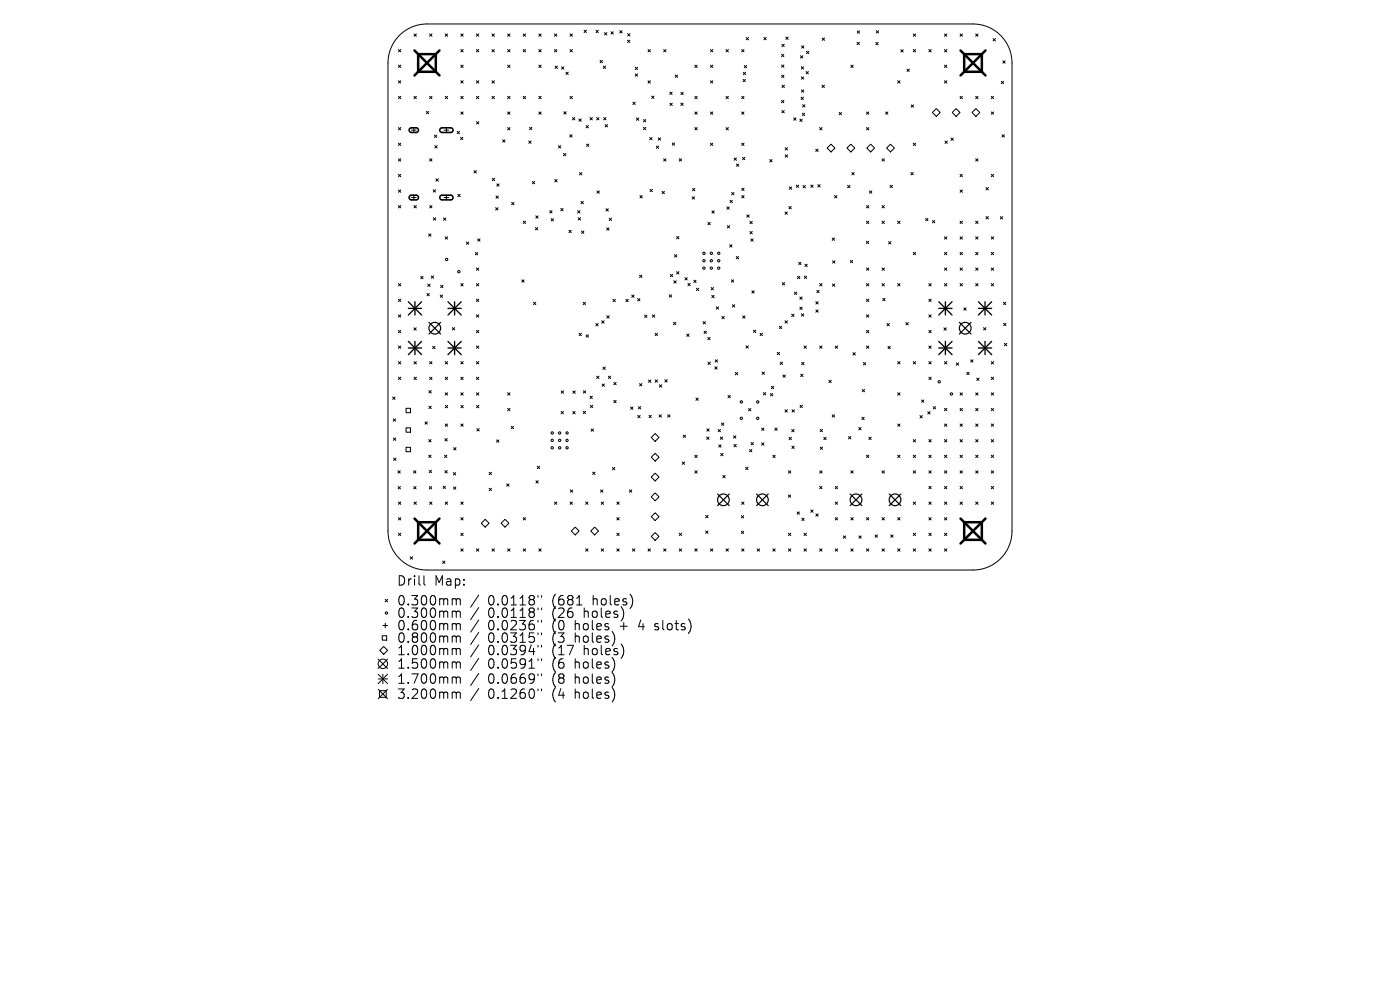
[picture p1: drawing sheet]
<svg xmlns="http://www.w3.org/2000/svg" width="297mm" height="210mm" viewBox="0 0 297 210" stroke-linecap="round" stroke-linejoin="round" font-family="sans-serif">
<defs><g id="words">
<g font-size="2.8">
<text x="84.2" y="124.5">Drill</text>
<text x="92.1" y="124.5">Map:</text>
<text x="84.2" y="128.7">0.300mm</text>
<text x="84.2" y="131.3">0.300mm</text>
<text x="103.5" y="128.7">0.0118&quot;</text>
<text x="103.5" y="131.3">0.0118&quot;</text>
<text x="117.1" y="128.7">(681</text>
<text x="117.1" y="131.3">(26</text>
<text x="123.9" y="131.3">holes)</text>
<text x="125.8" y="128.7">holes)</text>
<text x="84.2" y="133.9">0.600mm</text>
<text x="84.2" y="136.6">0.800mm</text>
<text x="103.5" y="133.9">0.0236&quot;</text>
<text x="103.5" y="136.6">0.0315&quot;</text>
<text x="117.1" y="133.9">(0</text>
<text x="117.1" y="136.6">(3</text>
<text x="122" y="133.9">holes</text>
<text x="122" y="136.6">holes)</text>
<text x="131.6" y="133.9">+</text>
<text x="135.7" y="133.9">4</text>
<text x="139.2" y="133.9">slots)</text>
<text x="84.2" y="139.2">1.000mm</text>
<text x="84.2" y="142.1">1.500mm</text>
<text x="103.5" y="139.2">0.0394&quot;</text>
<text x="103.5" y="142.1">0.0591&quot;</text>
<text x="117.1" y="139.2">(17</text>
<text x="117.1" y="142.1">(6</text>
<text x="122" y="142.1">holes)</text>
<text x="123.9" y="139.2">holes)</text>
<text x="84.2" y="145.3">1.700mm</text>
<text x="84.2" y="148.5">3.200mm</text>
<text x="103.5" y="145.3">0.0669&quot;</text>
<text x="103.5" y="148.5">0.1260&quot;</text>
<text x="117.1" y="145.3">(8</text>
<text x="117.1" y="148.5">(4</text>
<text x="122" y="145.3">holes)</text>
<text x="122" y="148.5">holes)</text>
</g>
</g></defs>
<g fill="none" stroke="#000" stroke-width=".21">
<path d="M84.5 10.5l.5 .5M84.5 13.8l.5 .5M84.5 17.1l.5 .5M84.9 7.4a8.3 8.3 0 0 1 5.7-2.3h115.8a8.3 8.3 0 0 1 8.3 8.3v99.2a8.3 8.3 0 0 1-8.3 8.3h-115.8a8.3 8.3 0 0 1-8.3-8.3v-99.2a8.3 8.3 0 0 1 2.6-6zM85 10.5l-.5 .5M85 13.8l-.5 .5M85 17.1l-.5 .5M87.8 7.2l.5 .5M88.3 7.2l-.5 .5M91.1 7.2l.5 .5M91.6 7.2l-.5 .5M94.5 7.2l.5 .5"/>
<path d="M95 7.2l-.5 .5M97.8 17.1l.5 .5M97.8 13.8l.5 .5M97.8 10.5l.5 .5M97.8 7.2l.5 .5M98.3 7.2l-.5 .5M98.3 17.1l-.5 .5M98.3 10.5l-.5 .5M98.3 13.8l-.5 .5M101.1 17.1l.5 .5M101.1 10.5l.5 .5M101.1 7.2l.5 .5"/>
<path d="M101.6 17.1l-.5 .5M101.6 7.2l-.5 .5M101.6 10.5l-.5 .5M104.4 17.1l.5 .5M104.4 7.2l.5 .5M104.4 10.5l.5 .5M104.9 10.5l-.5 .5M104.9 17.1l-.5 .5M104.9 7.2l-.5 .5M107.7 13.8l.5 .5M107.7 7.2l.5 .5M107.7 10.5l.5 .5"/>
<path d="M108.2 7.2l-.5 .5M108.2 10.5l-.5 .5M108.2 13.8l-.5 .5M111 10.5l.5 .5M111 7.2l.5 .5M111.5 7.2l-.5 .5M111.5 10.5l-.5 .5M114.3 10.5l.5 .5M114.3 7.2l.5 .5M114.3 13.8l.5 .5M114.8 7.2l-.5 .5M114.8 10.5l-.5 .5"/>
<path d="M114.8 13.8l-.5 .5M117.6 10.5l.5 .5M117.6 7.2l.5 .5M117.8 14l.5 .5M118.1 7.2l-.5 .5M118.1 10.5l-.5 .5M118.3 14l-.5 .5M119.1 14.2l.5 .5M119.6 14.2l-.5 .5M120.1 15.3l.5 .5M120.6 15.3l-.5 .5M120.9 10.5l.5 .5"/>
<path d="M120.9 7.2l.5 .5M121.4 7.2l-.5 .5M121.4 10.5l-.5 .5M123.9 6.4l.5 .5M124.4 6.4l-.5 .5M126.4 6.4l.5 .5M126.9 6.4l-.5 .5M127.3 12.8l.5 .5M127.8 12.8l-.5 .5M128 14l.5 .5M128.2 6.9l.5 .5M128.5 14l-.5 .5"/>
<path d="M128.7 6.9l-.5 .5M129.6 6.7l.5 .5M130.1 6.7l-.5 .5M131.5 6.5l.5 .5M132 6.5l-.5 .5M133.1 8.5l.5 .5M133.1 7.1l.5 .5M133.6 8.5l-.5 .5M133.6 7.1l-.5 .5M134.8 14.3l.5 .5M134.8 15.7l.5 .5M135.3 14.3l-.5 .5"/>
<path d="M135.3 15.7l-.5 .5M137.5 10.5l.5 .5M137.5 17.1l.5 .5M138 10.5l-.5 .5M138 17.1l-.5 .5M140.8 10.5l.5 .5M141.3 10.5l-.5 .5M142.1 19.5l.5 .5M142.6 19.5l-.5 .5M143.2 15.9l.5 .5M143.7 15.9l-.5 .5M144.4 19.6l.5 .5"/>
<path d="M144.9 19.6l-.5 .5M147.4 13.8l.5 .5M147.9 13.8l-.5 .5M150.7 17.1l.5 .5M150.7 10.5l.5 .5M150.7 13.8l.5 .5M151.2 17.1l-.5 .5M151.2 10.5l-.5 .5M151.2 13.8l-.5 .5M154 10.5l.5 .5M154.5 10.5l-.5 .5M157.3 10.5l.5 .5"/>
<path d="M157.6 16.8l.5 .5M157.7 15.3l.5 .5M157.8 10.5l-.5 .5M157.9 13.9l.5 .5M158.1 16.8l-.5 .5M158.2 15.3l-.5 .5M158.3 8l.5 .5M158.4 13.9l-.5 .5M158.8 8l-.5 .5M162.1 7.9l.5 .5M162.6 7.9l-.5 .5M165.8 11.5l.5 .5"/>
<path d="M165.8 13.8l.5 .5M165.8 16l.5 .5M165.9 9.4l.5 .5M165.9 18.1l.5 .5M166.3 11.5l-.5 .5M166.3 13.8l-.5 .5M166.3 16l-.5 .5M166.4 9.4l-.5 .5M166.4 18.1l-.5 .5M166.7 7.9l.5 .5M167.2 7.9l-.5 .5M169.8 11.8l.5 .5"/>
<path d="M170 14.2l.5 .4M170 16.3l.5 .5M170 19.1l.5 .5M170 9.7l.5 .5M170.3 11.8l-.5 .5M170.5 14.2l-.5 .4M170.5 16.3l-.5 .5M170.5 19.1l-.5 .5M170.5 9.7l-.5 .5M171 15.2l.5 .5M171.1 10.9l.5 .5M171.5 15.2l-.5 .5"/>
<path d="M171.6 10.9l-.5 .5M174.4 18.1l.5 .5M174.4 8.1l.5 .5M174.9 18.1l-.5 .5M174.9 8.1l-.5 .5M180.5 13.8l.5 .5M181 13.8l-.5 .5M181.8 9l.5 .5M181.9 6.6l.5 .5M182.3 9l-.5 .5M182.4 6.6l-.5 .5M185.8 9l.5 .5"/>
<path d="M185.9 6.5l.5 .5M186.3 9l-.5 .5M186.4 6.5l-.5 .5M190.4 17.1l.5 .5M190.9 17.1l-.5 .5M191.1 10.5l.5 .5M191.6 10.5l-.5 .5M192.4 14.7l.5 .5M192.9 14.7l-.5 .5M193.7 7.2l.5 .5M193.7 10.5l.5 .5M194.2 7.2l-.5 .5"/>
<path d="M194.2 10.5l-.5 .5M197.1 10.5l.5 .5M197.6 10.5l-.5 .5M200.4 13.8l.5 .5M200.4 17.1l.5 .5M200.4 7.2l.5 .5M200.4 10.5l.5 .5M200.9 7.2l-.5 .5M200.9 10.5l-.5 .5M200.9 13.8l-.5 .5M200.9 17.1l-.5 .5M203.7 7.2l.5 .5"/>
<path d="M204.2 7.2l-.5 .5M207 7.2l.5 .5M207.5 7.2l-.5 .5M210.7 8.2l.5 .5M211.2 8.2l-.5 .5M212.4 17.2l.5 .5M212.8 12.9l.4 .5M212.9 17.2l-.5 .5M213.2 12.9l-.4 .5M84.5 20.4l.5 .5M84.5 27.1l.5 .5M84.5 30.4l.5 .5"/>
<path d="M84.5 33.7l.5 .5M84.5 37l.5 .5M85 20.4l-.5 .5M85 27.1l-.5 .5M85 30.4l-.5 .5M85 33.7l-.5 .5M85 37l-.5 .5M87.3 27.6h1M87.8 27.1v1M87.8 20.4l.5 .5M88.3 20.4l-.5 .5M90.4 23.6l.5 .5"/>
<path d="M90.9 23.6l-.5 .5M91.1 20.4l.5 .5M91.1 33.7l.5 .5M91.6 33.7l-.5 .5M91.6 20.4l-.5 .5M92.2 28.7l.5 .5M92.2 30.9l.5 .5M92.5 37.9l.5 .5M92.7 28.7l-.5 .5M92.7 30.9l-.5 .5M93 37.9l-.5 .5M94.2 27.6h1"/>
<path d="M94.5 20.4l.5 .5M94.7 27.1v1M95 20.4l-.5 .5M97 27.9l.5 .5M97.5 27.9l-.5 .5M97.7 29.1l.5 .5M97.8 23.7l.5 .5M97.8 20.4l.5 .5M98.2 29.1l-.5 .5M98.3 20.4l-.5 .5M98.3 23.7l-.5 .5M100.6 36.2l.5 .5"/>
<path d="M101.1 36.2l-.5 .5M101.1 20.4l.5 .5M101.1 25.8l.5 .5M101.6 20.4l-.5 .5M101.6 25.8l-.5 .5M104.4 20.4l.5 .5M104.4 37.8l.5 .5M104.9 20.4l-.5 .5M104.9 37.8l-.5 .5M105.4 39l.5 .5M105.9 39l-.5 .5M106.6 29.7l.5 .5"/>
<path d="M107.1 29.7l-.5 .5M107.7 27.1l.5 .5M107.7 23.7l.5 .5M107.7 20.4l.5 .5M108.2 20.4l-.5 .5M108.2 23.7l-.5 .5M108.2 27.1l-.5 .5M111 20.4l.5 .5M111.5 20.4l-.5 .5M112.2 29.9l.5 .5M112.3 27l.5 .5M112.7 29.9l-.5 .5"/>
<path d="M112.8 27l-.5 .5M112.9 38.5l.5 .5M113.4 38.5l-.5 .5M114.3 23.7l.5 .5M114.3 20.4l.5 .5M114.8 20.4l-.5 .5M114.8 23.7l-.5 .5M117.7 38.1l.5 .5M118.2 38.1l-.5 .5M118.5 30.9l.5 .5M119 30.9l-.5 .5M119.5 32.6l.5 .4"/>
<path d="M119.6 23.7l.5 .5M120 32.6l-.5 .4M120.1 23.7l-.5 .5M120.9 28.6l.5 .5M120.9 20.4l.5 .5M121.4 28.6l-.5 .5M121.4 20.4l-.5 .5M121.4 24.9l.5 .5M121.9 24.9l-.5 .5M122.8 25.2l.5 .5M122.9 36.6l.5 .5M123.3 25.2l-.5 .5"/>
<path d="M123.4 36.6l-.5 .5M124.3 26.6l.5 .5M124.4 30.6l.5 .5M124.8 26.6l-.5 .5M124.9 30.6l-.5 .5M125.2 24.9l.5 .5M125.7 24.9l-.5 .5M126.6 24.9l.5 .5M127.1 24.9l-.5 .5M128.1 24.9l.5 .5M128.4 26.4l.5 .5M128.6 24.9l-.5 .5"/>
<path d="M128.9 26.4l-.5 .5M134.3 21.7l.5 .5M134.8 21.7l-.5 .5M135 25l.5 .5M135.5 25l-.5 .5M136.5 25.4l.5 .5M136.5 27l.5 .5M137 25.4l-.5 .5M137 27l-.5 .5M137.8 29.2l.5 .5M138.2 20.4l.5 .5M138.3 29.2l-.5 .5"/>
<path d="M138.7 20.4l-.5 .5M139.2 31l.5 .5M139.6 29.2l.5 .5M139.7 31l-.5 .5M140.1 29.2l-.5 .5M140.8 33.7l.5 .5M141.3 33.7l-.5 .5M142.1 21.9l.5 .5M142.6 21.9l-.5 .5M142.6 30.3l.5 .5M143.1 30.3l-.5 .5M144.1 33.7l.5 .5"/>
<path d="M144.4 21.9l.5 .5M144.6 33.7l-.5 .5M144.9 21.9l-.5 .5M146.9 40l.5 .5M147.4 20.4l.5 .5M147.4 40l-.5 .5M147.4 23.7l.5 .5M147.4 27.1l.5 .5M147.9 20.4l-.5 .5M147.9 23.7l-.5 .5M147.9 27.1l-.5 .5M150.7 23.7l.5 .5"/>
<path d="M150.7 30.4l.5 .5M151.2 23.7l-.5 .5M151.2 30.4l-.5 .5M154 20.4l.5 .5M154 27.1l.5 .5M154.5 20.4l-.5 .5M154.5 27.1l-.5 .5M155.7 33.5l.5 .5M156.2 33.5l-.5 .5M156.2 34.8l.5 .5M156.7 34.8l-.5 .5M157.3 23.7l.5 .5"/>
<path d="M157.3 20.4l.5 .5M157.3 30.4l.5 .5M157.4 39.9l.5 .5M157.5 33.4l.5 .5M157.8 20.4l-.5 .5M157.8 23.7l-.5 .5M157.8 30.4l-.5 .5M157.9 39.9l-.5 .5M158 33.4l-.5 .5M163.3 33.8l.5 .5M163.8 33.8l-.5 .5M165.8 21.3l.5 .5"/>
<path d="M165.9 23.5l.5 .4M166.3 21.3l-.5 .5M166.4 23.5l-.5 .4M166.6 31.3l.5 .5M166.6 32.8l.5 .5M167.1 31.3l-.5 .5M167.1 32.8l-.5 .5M167.4 39.7l.5 .5M167.9 39.7l-.5 .5M168.4 25l.5 .5M168.9 25l-.5 .5M168.9 39.3l.5 .5"/>
<path d="M169.4 39.3l-.5 .5M169.7 25.3l.5 .5M169.9 20.6l.5 .5M170.2 25.3l-.5 .5M170.2 24l.5 .5M170.3 22.2l.5 .5M170.4 39.4l.5 .5M170.4 20.6l-.5 .5M170.7 24l-.5 .5M170.8 22.2l-.5 .5M170.9 39.4l-.5 .5M172 39.3l.5 .5"/>
<path d="M172.5 39.3l-.5 .5M173.1 31.6l.5 .5M173.5 39.2l.5 .5M173.6 31.6l-.5 .5M173.9 27.1l.5 .5M174 39.2l-.5 .5M174.4 27.1l-.5 .5M175.5 31.4l.8-.8 .8 .8-.8 .8zM178 23.8l.5 .5M178.5 23.8l-.5 .5M179.7 31.4l.8-.8 .8 .8-.8 .8zM179.8 39.3l.5 .5"/>
<path d="M180.3 39.3l-.5 .5M180.7 36.6l.5 .5M181.2 36.6l-.5 .5M183.8 23.7l.5 .5M183.8 27.1l.5 .5M183.9 31.4l.8-.8 .8 .8-.8 .8zM184.3 23.7l-.5 .5M184.3 27.1l-.5 .5M187.1 33.7l.5 .5M187.6 33.7l-.5 .5M187.9 23.7l.5 .5M188.4 23.7l-.5 .5"/>
<path d="M188.8 39.3l.5 .5M188.9 30.6l.8 .8-.8 .8-.8-.8zM189.3 39.3l-.5 .5M193.2 36.6l.5 .5M193.3 22.3l.5 .4M193.7 36.6l-.5 .5M193.7 30.4l.5 .5M193.8 22.3l-.5 .4M194.2 30.4l-.5 .5M197.8 23.9l.8-.9 .9 .9-.9 .8zM200.5 29.9l.5 .5M201 29.9l-.5 .5"/>
<path d="M201.7 29.3l.5 .5M202 23.9l.8-.9 .9 .9-.9 .8zM202.2 29.3l-.5 .5M203.7 20.4l.5 .5M203.7 37l.5 .5M204.2 20.4l-.5 .5M204.2 37l-.5 .5M206.2 23.9l.8-.9 .9 .9-.9 .8zM207 20.4l.5 .5M207 33.7l.5 .5M207.5 20.4l-.5 .5M207.5 33.7l-.5 .5"/>
<path d="M209.2 39.8l.5 .5M209.7 39.8l-.5 .5M210.3 23.7l.5 .5M210.3 20.4l.5 .5M210.3 37l.5 .5M210.8 20.4l-.5 .5M210.8 23.7l-.5 .5M210.8 37l-.5 .5M212.6 28.6l.5 .5M213.1 28.6l-.5 .5M84.5 40.3l.5 .5M84.5 43.6l.5 .5"/>
<path d="M85 40.3l-.5 .5M85 43.6l-.5 .5M87.3 41.9h1M87.8 41.4v1M87.8 43.6l.5 .5M88.3 43.6l-.5 .5M89.3 58.6l.5 .5M89.8 58.6l-.5 .5M90.9 49.6l.5 .5M91.1 43.6l.5 .5M91.4 49.6l-.5 .5M91.5 58.5l.5 .5"/>
<path d="M91.6 43.6l-.5 .5M91.9 40.2l.5 .5M91.9 46.2l.5 .5M92 58.5l-.5 .5M92.4 40.2l-.5 .5M92.4 46.2l-.5 .5M94.1 46.2l.5 .5M94.2 41.9h1M94.5 50.2l.5 .5M94.6 46.2l-.5 .5M94.7 41.4v1M95 50.2l-.5 .5"/>
<path d="M97.1 41.2l.5 .5M97.6 41.2l-.5 .5M98.9 51.3l.5 .5M99.4 51.3l-.5 .5M100.8 53.6l.5 .5M101.1 56.8l.5 .5M101.3 53.6l-.5 .5M101.3 50.7l.5 .5M101.6 56.8l-.5 .5M101.8 50.7l-.5 .5M105.1 44.1l.5 .5M105.2 41.6l.5 .5"/>
<path d="M105.6 44.1l-.5 .5M105.7 41.6l-.5 .5M108.5 42.9l.5 .5M109 42.9l-.5 .5M110.7 59.4l.5 .5M111 46.9l.5 .5M111.2 59.4l-.5 .5M111.5 46.9l-.5 .5M113.6 48.3l.5 .5M113.7 45.8l.5 .5M114.1 48.3l-.5 .5M114.2 45.8l-.5 .5"/>
<path d="M116.6 44.7l.5 .5M116.9 46.4l.5 .5M117.1 44.7l-.5 .5M117.4 46.4l-.5 .5M119 44.2l.5 .5M119.5 44.2l-.5 .5M120.7 48.9l.5 .4M121.2 48.9l-.5 .4M122.5 44.7l.5 .5M122.7 46.2l.5 .5M123 44.7l-.5 .5M123.2 46.2l-.5 .5"/>
<path d="M123.3 42.7l.5 .5M123.4 49l.5 .5M123.8 42.7l-.5 .5M123.9 49l-.5 .5M126.7 40.5l.5 .5M127.2 40.5l-.5 .5M128.6 44.3l.5 .5M128.7 48.3l.5 .5M129.1 44.3l-.5 .5M129.2 48.3l-.5 .5M129.2 46.3l.5 .5M129.7 46.3l-.5 .5"/>
<path d="M135.7 58.4l.5 .5M135.8 41.5l.5 .5M136.2 58.4l-.5 .5M136.3 41.5l-.5 .5M137.9 40.2l.5 .5M138.4 40.2l-.5 .5M140.5 40.6l.5 .5M141 40.6l-.5 .5M142.2 58.2l.5 .5M142.7 58.2l-.5 .5M143 59.6l.5 .5M143.1 54l.5 .5"/>
<path d="M143.5 59.6l-.5 .5M143.5 50.2l.5 .5M143.5 57.6l.5 .5M143.6 54l-.5 .5M144 50.2l-.5 .5M144 57.6l-.5 .5M145.3 58.9l.5 .5M145.8 58.9l-.5 .5M146.8 41.7l.5 .5M147.2 59.4l.5 .5M147.3 41.7l-.5 .5M147.7 59.4l-.5 .5"/>
<path d="M150.2 47.2l.5 .5M150.7 47.2l-.5 .5M151 44.7l.5 .5M151.5 44.7l-.5 .5M154.2 43.9l.5 .5M154.3 47.9l.5 .5M154.7 43.9l-.5 .5M154.8 47.9l-.5 .5M154.8 51.9l.5 .5M154.9 42.5l.5 .5M155.2 59.4l.4 .5M155.2 40.8l.5 .5"/>
<path d="M155.3 51.9l-.5 .5M155.4 42.5l-.5 .5M155.6 59.4l-.4 .5M155.7 40.8l-.5 .5M156.2 54.4l.5 .5M156.7 54.4l-.5 .5M157.4 41.5l.5 .5M157.9 41.5l-.5 .5M158.4 45.6l.5 .5M158.9 45.6l-.5 .5M159.1 49.1l.5 .5M159.1 47l.5 .4"/>
<path d="M159.3 50.7l.5 .5M159.6 47l-.5 .4M159.6 49.1l-.5 .5M159.8 50.7l-.5 .5M166 59.9l.5 .5M166.5 59.9l-.5 .5M166.5 45l.5 .5M167 45l-.5 .5M167.4 43.8l.5 .5M167.9 43.8l-.5 .5M169.2 58.6l.5 .5M169.4 55.6l.5 .5"/>
<path d="M169.7 58.6l-.5 .5M169.9 55.6l-.5 .5M170.6 58.6l.5 .5M170.8 56.1l.5 .4M171.1 58.6l-.5 .5M171.3 56.1l-.5 .4M176.6 50.5l.4 .5M176.6 55.3l.5 .5M177 50.5l-.4 .5M177 41.5l.5 .5M177.1 55.3l-.5 .5M177.5 41.5l-.5 .5"/>
<path d="M180.4 55.2l.5 .5M180.9 55.2l-.5 .5M183.8 51.2l.5 .5M183.8 43.6l.5 .5M183.8 46.9l.5 .5M183.8 56.8l.5 .5M184.3 51.2l-.5 .5M184.3 43.6l-.5 .5M184.3 46.9l-.5 .5M184.3 56.8l-.5 .5M184.5 40.5l.4 .5M184.9 40.5l-.4 .5"/>
<path d="M187.1 46.9l.5 .5M187.1 43.6l.5 .5M187.1 56.8l.5 .5M187.6 43.6l-.5 .5M187.6 46.9l-.5 .5M187.6 56.8l-.5 .5M188.5 51.3l.5 .4M189 51.3l-.5 .4M190.4 46.9l.5 .5M190.9 46.9l-.5 .5M193.7 53.5l.5 .5M194.2 53.5l-.5 .5"/>
<path d="M196.4 46.3l.5 .5M196.9 46.3l-.5 .5M197.8 46.8l.5 .5M198.3 46.8l-.5 .5M200.4 56.8l.5 .5M200.4 50.2l.5 .5M200.4 53.5l.5 .5M200.9 50.2l-.5 .5M200.9 53.5l-.5 .5M200.9 56.8l-.5 .5M203.7 40.3l.5 .5M203.7 53.5l.5 .5"/>
<path d="M203.7 56.8l.5 .5M203.7 46.9l.5 .5M203.7 50.2l.5 .5M204.2 46.9l-.5 .5M204.2 50.2l-.5 .5M204.2 53.5l-.5 .5M204.2 56.8l-.5 .5M204.2 40.3l-.5 .5M207 56.8l.5 .5M207 50.2l.5 .5M207 53.5l.5 .5M207 46.9l.5 .5"/>
<path d="M207.5 46.9l-.5 .5M207.5 50.2l-.5 .5M207.5 53.5l-.5 .5M207.5 56.8l-.5 .5M209.2 45.9l.5 .5M209.7 45.9l-.5 .5M210.3 53.5l.5 .5M210.3 56.8l.5 .5M210.3 50.2l.5 .5M210.8 50.2l-.5 .5M210.8 56.8l-.5 .5M210.8 53.5l-.5 .5"/>
<path d="M212.2 46l.5 .5M212.7 46l-.5 .5M84.5 60.2l.5 .5M84.5 63.5l.5 .5M84.5 66.8l.5 .5M84.5 70.1l.5 .5M84.5 73.4l.5 .5M84.5 76.7l.5 .5M85 60.2l-.5 .5M85 63.5l-.5 .5M85 66.8l-.5 .5M85 70.1l-.5 .5"/>
<path d="M85 73.4l-.5 .5M85 76.7l-.5 .5M87.8 69.5l.5 .5M87.8 76.7l.5 .5M88.3 69.5l-.5 .5M88.3 76.7l-.5 .5M90.6 62.3l.5 .5M90.7 60.3l.5 .5M91.1 62.3l-.5 .5M91.1 76.7l.5 .5M91.2 60.3l-.5 .5M91.6 76.7l-.5 .5"/>
<path d="M91.8 73.5l.5 .5M92.3 73.5l-.5 .5M93.4 62.6l.5 .5M93.5 60.5l.5 .5M93.9 62.6l-.5 .5M94 60.5l-.5 .5M94.5 76.7l.5 .5M95 76.7l-.5 .5M96 69.5l.5 .5M96.5 69.5l-.5 .5M97.8 76.7l.5 .5M97.8 60.2l.5 .5"/>
<path d="M98.3 60.2l-.5 .5M98.3 76.7l-.5 .5M101.1 60.2l.5 .5M101.1 76.7l.5 .5M101.1 63.5l.5 .5M101.1 66.8l.5 .5M101.1 70.1l.5 .5M101.1 73.4l.5 .5M101.6 60.2l-.5 .5M101.6 63.5l-.5 .5M101.6 66.8l-.5 .5M101.6 70.1l-.5 .5"/>
<path d="M101.6 73.4l-.5 .5M101.6 76.7l-.5 .5M113.2 64.1l.5 .5M113.7 64.1l-.5 .5M122.9 70.7l.4 .5M123.3 70.7l-.4 .5M123.7 64.1l.5 .5M124.2 64.1l-.5 .5M124.3 71l.5 .5M124.8 71l-.5 .5M126.4 68.6l.5 .5M126.6 79.8l.5 .5"/>
<path d="M126.9 68.6l-.5 .5M127.1 79.8l-.5 .5M127.6 68l.5 .5M127.9 77.9l.5 .5M128.1 68l-.5 .5M128.4 77.9l-.5 .5M128.7 67l.5 .5M129.1 79.8l.5 .5M129.2 67l-.5 .5M129.6 79.8l-.5 .5M130 63.5l.5 .5M130.5 63.5l-.5 .5"/>
<path d="M132.8 63.5l.5 .5M133.3 63.5l-.5 .5M134 62.6l.5 .5M134.5 62.6l-.5 .5M135.3 63.3l.5 .5M135.8 63.3l-.5 .5M136.8 66.8l.4 .5M137.2 66.8l-.4 .5M138.4 66.8l.5 .5M138.9 66.8l-.5 .5M139 70.7l.5 .5M139.5 70.7l-.5 .5"/>
<path d="M142 62.5l.5 .5M142.5 62.5l-.5 .5M142.9 68.4l.5 .5M143.4 68.4l-.5 .5M145.7 70.9l.5 .5M145.9 60.1l.5 .5M146.2 70.9l-.5 .5M146.4 60.1l-.5 .5M147.7 61.1l.5 .5M148.2 61.1l-.5 .5M149.2 68.2l.5 .5M149.4 70.2l.5 .5"/>
<path d="M149.7 68.2l-.5 .5M149.9 70.2l-.5 .5M150.2 71.6l.5 .5M150.2 76.8l.5 .5M150.7 71.6l-.5 .5M150.7 76.8l-.5 .5M150.9 61l.5 .5M151 62.7l.5 .5M151.4 61l-.5 .5M151.5 62.7l-.5 .5M151.6 77.8l.5 .5M151.7 76.3l.5 .5"/>
<path d="M151.9 65.1l.5 .5M152.1 77.8l-.5 .5M152.2 76.3l-.5 .5M152.4 65.1l-.5 .5M153.2 67.1l.4 .5M153.6 67.1l-.4 .5M155.4 64.6l.5 .5M155.9 64.6l-.5 .5M156 79l.5 .5M156.5 79l-.5 .5M157.6 67l.5 .5M158.1 67l-.5 .5"/>
<path d="M158.3 73.3l.5 .5M158.8 73.3l-.5 .5M159.5 61.7l.5 .5M159.8 70l.5 .5M160 61.7l-.5 .5M160.3 70l-.5 .5M161.2 70.7l.5 .5M161.7 78.9l.5 .5M161.7 70.7l-.5 .5M162.2 78.9l-.5 .5M164.9 74.8l.5 .4M165.3 69.2l.5 .5"/>
<path d="M165.4 74.8l-.5 .4M165.5 76.8l.5 .5M165.8 69.2l-.5 .5M166 76.8l-.5 .5M166.1 79.5l.5 .5M166.5 68l.5 .5M166.6 79.5l-.5 .5M167 68l-.5 .5M167.9 66.6l.5 .5M168.4 66.6l-.5 .5M168.5 62l.5 .5M169 62l-.5 .5"/>
<path d="M169.7 63l.5 .5M169.7 65.2l.5 .4M169.8 79.4l.5 .5M170 66.6l.5 .5M170.1 76.9l.5 .5M170.2 63l-.5 .5M170.2 65.2l-.5 .4M170.3 79.4l-.5 .5M170.5 66.6l-.5 .5M170.6 76.9l-.5 .5M170.6 73.4l.5 .5M171.1 73.4l-.5 .5"/>
<path d="M173.1 64l.5 .5M173.1 65.7l.5 .5M173.3 61.6l.5 .5M173.6 64l-.5 .5M173.6 65.7l-.5 .5M173.8 61.6l-.5 .5M173.9 60.2l.5 .5M173.9 73.4l.5 .5M174.4 60.2l-.5 .5M174.4 73.4l-.5 .5M176.6 60.2l.5 .5M177.1 60.2l-.5 .5"/>
<path d="M177.2 73.4l.5 .5M177.7 73.4l-.5 .5M181 74.8l.4 .5M181.4 74.8l-.4 .5M183.2 76.9l.5 .5M183.7 76.9l-.5 .5M183.8 63.5l.5 .5M183.8 73.4l.5 .5M183.8 70.1l.5 .5M183.8 60.2l.5 .5M183.8 66.8l.5 .5M184.3 63.5l-.5 .5"/>
<path d="M184.3 66.8l-.5 .5M184.3 70.1l-.5 .5M184.3 73.4l-.5 .5M184.3 60.2l-.5 .5M187.1 60.2l.5 .5M187.3 63.3l.5 .5M187.6 60.2l-.5 .5M187.8 63.3l-.5 .5M188.2 68.6l.5 .5M188.4 73.5l.5 .5M188.7 68.6l-.5 .5M188.9 73.5l-.5 .5"/>
<path d="M190.4 60.2l.5 .5M190.4 76.7l.5 .5M190.9 60.2l-.5 .5M190.9 76.7l-.5 .5M192.2 68.4l.5 .5M192.7 68.4l-.5 .5M193.7 76.7l.5 .5M194.2 76.7l-.5 .5M197.1 70.1l.5 .5M197.1 73.4l.5 .5M197.1 66.8l.5 .5M197.1 60.2l.5 .5"/>
<path d="M197.1 63.5l.5 .5M197.1 76.7l.5 .5M197.6 60.2l-.5 .5M197.6 63.5l-.5 .5M197.6 66.8l-.5 .5M197.6 76.7l-.5 .5M197.6 70.1l-.5 .5M197.6 73.4l-.5 .5M200.3 69.5l.5 .5M200.4 76.7l.5 .5M200.4 60.2l.5 .5M200.8 69.5l-.5 .5"/>
<path d="M200.9 60.2l-.5 .5M200.9 76.7l-.5 .5M202.9 77l.5 .5M203.4 77l-.5 .5M203.7 60.2l.5 .5M204.2 60.2l-.5 .5M204.5 65.3l.5 .5M205 65.3l-.5 .5M205.1 79l.5 .5M205.6 79l-.5 .5M205.9 76.3l.5 .5M206.4 76.3l-.5 .5"/>
<path d="M207 60.2l.5 .5M207.5 60.2l-.5 .5M208.7 69.5l.5 .5M209.2 69.5l-.5 .5M210.3 76.7l.5 .5M210.3 60.2l.5 .5M210.8 76.7l-.5 .5M210.8 60.2l-.5 .5M212.9 64.1l.5 .5M212.9 68.6l.5 .5M213.1 72.8l.5 .5M213.4 64.1l-.5 .5"/>
<path d="M213.4 68.6l-.5 .5M213.6 72.8l-.5 .5M83.3 84.2l.5 .5M83.4 88.9l.5 .5M83.5 92.9l.5 .5M83.5 97.2l.5 .5M83.8 84.2l-.5 .5M83.9 88.9l-.5 .5M84 92.9l-.5 .5M84 97.2l-.5 .5M84.4 99.9l.5 .5M84.5 80l.5 .5"/>
<path d="M84.9 99.9l-.5 .5M85 80l-.5 .5M86.1 86.6h1v.9h-1zM86.1 90.7h1v1h-1zM86.1 94.9h1v.9h-1zM87.7 99.9l.5 .5M87.8 80l.5 .5M88.2 99.9l-.5 .5M88.3 80l-.5 .5M90.2 89.5l.5 .5M90.7 89.5l-.5 .5M91 93.2l.5 .5"/>
<path d="M91 96.6l.5 .5M91 82.9l.5 .5M91 86.2l.5 .5M91.1 99.8l.4 .5M91.1 80l.5 .5M91.5 93.2l-.5 .5M91.5 96.6l-.5 .5M91.5 82.9l-.5 .5M91.5 86.2l-.5 .5M91.5 99.8l-.4 .5M91.6 80l-.5 .5M94.3 96.6l.5 .5"/>
<path d="M94.4 99.8l.5 .5M94.4 93l.5 .5M94.5 83.3l.5 .5M94.5 89.9l.5 .5M94.5 80l.5 .5M94.5 86l.5 .5M94.8 96.6l-.5 .5M94.9 93l-.5 .5M94.9 99.8l-.5 .5M95 80l-.5 .5M95 83.3l-.5 .5M95 89.9l-.5 .5"/>
<path d="M95 86l-.5 .5M96.2 95l.5 .5M96.7 95l-.5 .5M97.8 89.9l.5 .5M97.8 83.3l.5 .5M97.8 80l.5 .5M97.8 86l.5 .5M98.3 89.9l-.5 .5M98.3 80l-.5 .5M98.3 83.3l-.5 .5M98.3 86l-.5 .5M101.1 83.3l.5 .5"/>
<path d="M101.1 80l.5 .5M101.1 86l.5 .5M101.2 90.9l.5 .5M101.6 83.3l-.5 .5M101.6 80l-.5 .5M101.6 86l-.5 .5M101.7 90.9l-.5 .5M105.3 93.3l.5 .5M105.8 93.3l-.5 .5M107.7 86.6l.5 .5M107.7 83.3l.5 .5M108.2 83.3l-.5 .5"/>
<path d="M108.2 86.6l-.5 .5M108.5 90.4l.5 .5M109 90.4l-.5 .5M114 98.9l.5 .5M114.5 98.9l-.5 .5M119 87.3l.5 .5M119.1 82.9l.5 .5M119.5 87.3l-.5 .5M119.6 82.9l-.5 .5M121.5 87.3l.5 .5M121.5 82.9l.5 .5M122 87.3l-.5 .5"/>
<path d="M122 82.9l-.5 .5M123.7 87.2l.5 .5M123.8 82.9l.5 .5M124.2 87.2l-.5 .5M124.3 82.9l-.5 .5M125.2 84.1l.5 .4M125.3 86l.4 .5M125.4 91l.5 .5M125.7 84.1l-.5 .4M125.7 86l-.4 .5M125.9 91l-.5 .5M127.7 81.5l.5 .5"/>
<path d="M128.2 81.5l-.5 .5M129.9 99.2l.5 .5M130.2 81.1l.5 .5M130.2 84.9l.5 .5M130.4 99.2l-.5 .5M130.7 81.1l-.5 .5M130.7 84.9l-.5 .5M133.8 86.3l.5 .5M134.3 86.3l-.5 .5M135.3 88.1l.5 .5M135.4 86.3l.5 .4M135.7 81.4l.5 .5"/>
<path d="M135.8 88.1l-.5 .5M135.9 86.3l-.5 .4M136.2 81.4l-.5 .5M137.6 80.6l.5 .5M137.7 88.1l.5 .5M138.1 80.6l-.5 .5M138.2 92.8l.8-.8 .8 .8-.8 .8zM138.2 97l.8-.8 .8 .8-.8 .8zM138.2 88.1l-.5 .5M139 80.6l.5 .5M139.5 80.6l-.5 .5M139.8 88l.5 .5"/>
<path d="M139.9 81.6l.5 .5M140.3 88l-.5 .5M140.4 81.6l-.5 .5M141.1 80.5l.5 .5M141.6 80.5l-.5 .5M141.6 88l.5 .5M142.1 88l-.5 .5M144.7 98l.5 .5M144.9 92.3l.5 .5M145.2 98l-.5 .5M145.4 92.3l-.5 .5M147.4 96.6l.5 .5"/>
<path d="M147.4 99.9l.5 .5M147.6 84.4l.5 .5M147.9 99.9l-.5 .5M147.9 96.6l-.5 .5M148.1 84.4l-.5 .5M149.9 92.7l.5 .5M149.9 91l.5 .5M150.4 92.7l-.5 .5M150.4 91l-.5 .5M152.3 91.1l.5 .5M152.5 94.4l.5 .5M152.8 92.7l.5 .5"/>
<path d="M152.8 91.1l-.5 .5M152.9 96.2l.5 .5M153 94.4l-.5 .5M153.1 89.7l.4 .5M153.3 92.7l-.5 .5M153.4 96.2l-.5 .5M153.5 89.7l-.4 .5M154.4 83.9l.5 .5M154.9 83.9l-.5 .5M155.6 92.5l.5 .5M155.7 94.3l.5 .5M156.1 92.5l-.5 .5"/>
<path d="M156.2 94.3l-.5 .5M158.2 99.1l.5 .5M158.7 99.1l-.5 .5M158.8 86.7l.5 .5M159 95.4l.5 .5M159.3 86.7l-.5 .5M159.3 93.9l.5 .5M159.5 95.4l-.5 .5M159.8 93.9l-.5 .5M161.6 93.9l.5 .5M161.6 90.8l.5 .5M161.9 83.3l.5 .5"/>
<path d="M162.1 90.8l-.5 .5M162.1 93.9l-.5 .5M162.4 83.3l-.5 .5M163.4 83.5l.5 .5M163.6 82l.5 .4M163.9 83.5l-.5 .5M164 96.6l.5 .5M164.1 82l-.5 .4M164.4 90.8l.5 .5M164.5 96.6l-.5 .5M164.9 90.8l-.5 .5M166.5 86.9l.5 .5"/>
<path d="M167 86.9l-.5 .5M167.3 99.9l.5 .5M167.4 92.8l.5 .5M167.8 99.9l-.5 .5M167.9 92.8l-.5 .5M168 91.1l.5 .5M168 94.6l.5 .5M168 86.9l.5 .5M168.5 91.1l-.5 .5M168.5 94.6l-.5 .5M168.5 86.9l-.5 .5M169.7 86l.5 .5"/>
<path d="M170.2 86l-.5 .5M173.9 99.9l.5 .5M174 91.1l.5 .5M174 94.8l.5 .5M174.4 99.9l-.5 .5M174.5 91.1l-.5 .5M174.5 94.8l-.5 .5M174.8 92.8l.5 .5M175.3 92.8l-.5 .5M175.8 80.7l.5 .5M176.3 80.7l-.5 .5M176.6 88l.4 .5"/>
<path d="M177 88l-.4 .5M180 92.6l.5 .5M180.5 92.6l-.5 .5M180.5 99.9l.5 .5M181 99.9l-.5 .5M182.2 90.7l.5 .5M182.7 90.7l-.5 .5M182.8 88.5l.5 .5M182.9 82.6l.5 .5M183.3 88.5l-.5 .5M183.4 82.6l-.5 .5M183.8 96.6l.5 .5"/>
<path d="M184.3 96.6l-.5 .5M184.3 92.7l.5 .5M184.8 92.7l-.5 .5M187.1 99.9l.5 .5M187.6 99.9l-.5 .5M190.4 89.9l.5 .5M190.4 83.3l.5 .5M190.4 96.6l.5 .5M190.9 83.3l-.5 .5M190.9 89.9l-.5 .5M190.9 96.6l-.5 .5M193.7 99.9l.5 .5"/>
<path d="M193.7 93.3l.5 .4M193.7 96.6l.5 .5M194.2 93.3l-.5 .4M194.2 96.6l-.5 .5M194.2 99.9l-.5 .5M195.2 88.2l.5 .5M195.5 84.8l.5 .5M195.7 88.2l-.5 .5M196 84.8l-.5 .5M196.8 87.3l.5 .5M197.1 93.3l.5 .4M197.1 80l.5 .5"/>
<path d="M197.1 96.6l.5 .5M197.1 99.9l.5 .5M197.3 87.3l-.5 .5M197.6 80l-.5 .5M197.6 93.3l-.5 .4M197.6 99.9l-.5 .5M197.6 96.6l-.5 .5M198 86.3l.5 .4M198.5 86.3l-.5 .4M200.4 89.9l.5 .5M200.4 86.6l.5 .5M200.4 93.3l.5 .4"/>
<path d="M200.4 99.9l.5 .5M200.4 96.6l.5 .5M200.9 86.6l-.5 .5M200.9 89.9l-.5 .5M200.9 96.6l-.5 .5M200.9 99.9l-.5 .5M200.9 93.3l-.5 .4M203.7 96.6l.5 .5M203.7 93.3l.5 .4M203.7 89.9l.5 .5M203.7 86.6l.5 .5M203.7 83.3l.5 .5"/>
<path d="M203.7 99.9l.5 .5M204.2 83.3l-.5 .5M204.2 86.6l-.5 .5M204.2 93.3l-.5 .4M204.2 96.6l-.5 .5M204.2 99.9l-.5 .5M204.2 89.9l-.5 .5M207 99.9l.5 .5M207 96.6l.5 .5M207 83.3l.5 .5M207 93.3l.5 .4M207 89.9l.5 .5"/>
<path d="M207 86.6l.5 .5M207.2 80.2l.5 .5M207.5 83.3l-.5 .5M207.5 89.9l-.5 .5M207.5 93.3l-.5 .4M207.5 96.6l-.5 .5M207.5 99.9l-.5 .5M207.5 86.6l-.5 .5M207.7 80.2l-.5 .5M210.3 86.6l.5 .5M210.3 80l.5 .5M210.3 96.6l.5 .5"/>
<path d="M210.3 93.3l.5 .4M210.3 89.9l.5 .5M210.3 83.3l.5 .5M210.3 99.9l.5 .5M210.8 80l-.5 .5M210.8 86.6l-.5 .5M210.8 89.9l-.5 .5M210.8 93.3l-.5 .4M210.8 96.6l-.5 .5M210.8 83.3l-.5 .5M210.8 99.9l-.5 .5M84.5 103.2l.5 .5"/>
<path d="M84.5 106.5l.5 .5M84.5 109.8l.5 .5M84.5 113.1l.5 .5M85 103.2l-.5 .5M85 106.5l-.5 .5M85 109.8l-.5 .5M85 113.1l-.5 .5M87 118.1l.5 .5M87.5 118.1l-.5 .5M87.8 103.2l.5 .5M87.8 106.5l.5 .5M88.3 103.2l-.5 .5"/>
<path d="M88.3 106.5l-.5 .5M91.1 103.2l.5 .5M91.1 106.5l.5 .5M91.6 103.2l-.5 .5M91.6 106.5l-.5 .5M93.9 119l.5 .5M94 103.1l.5 .5M94.4 119l-.5 .5M94.5 106.5l.5 .5M94.5 103.1l-.5 .5M95 106.5l-.5 .5M96.2 100.3l.5 .4"/>
<path d="M96.2 103.3l.5 .5M96.7 100.3l-.5 .4M96.7 103.3l-.5 .5M97.8 113.1l.5 .5M97.8 106.5l.5 .5M97.8 109.8l.5 .5M97.8 116.4l.5 .5M98.3 106.5l-.5 .5M98.3 109.8l-.5 .5M98.3 113.1l-.5 .5M98.3 116.4l-.5 .5M101.1 116.4l.5 .5"/>
<path d="M101.6 116.4l-.5 .5M102.1 111l.8-.8 .9 .8-.9 .8zM103.8 100.2l.5 .5M103.8 103.6l.5 .5M104.3 100.2l-.5 .5M104.3 103.6l-.5 .5M104.4 116.4l.5 .5M104.9 116.4l-.5 .5M106.3 111l.8-.8 .9 .8-.9 .8zM107.5 102.7l.5 .4M107.7 116.4l.5 .5M108 102.7l-.5 .4"/>
<path d="M108.2 116.4l-.5 .5M111 116.4l.5 .5M111 109.8l.5 .5M111.5 109.8l-.5 .5M111.5 116.4l-.5 .5M113.7 102l.5 .5M114.2 102l-.5 .5M114.3 116.4l.5 .5M114.8 116.4l-.5 .5M117.6 106.5l.5 .5M118.1 106.5l-.5 .5M120.9 106.5l.5 .5"/>
<path d="M121 103.9l.5 .5M121.4 106.5l-.5 .5M121.5 103.9l-.5 .5M122 111.8l.9 .8-.9 .9-.8-.9zM124.2 106.5l.5 .5M124.2 116.4l.5 .5M124.7 106.5l-.5 .5M124.7 116.4l-.5 .5M125.3 112.6l.9-.8 .8 .8-.8 .9zM125.7 100.2l.5 .4M126.2 100.2l-.5 .4M127.4 103.9l.5 .5"/>
<path d="M127.6 116.4l.4 .5M127.6 106.5l.4 .5M127.9 103.9l-.5 .5M128 106.5l-.4 .5M128 116.4l-.4 .5M130.9 116.4l.5 .5M130.9 113.1l.5 .5M130.9 109.8l.5 .5M130.9 106.5l.5 .5M131.4 109.8l-.5 .5M131.4 113.1l-.5 .5M131.4 106.5l-.5 .5"/>
<path d="M131.4 116.4l-.5 .5M133.5 103.9l.5 .5M134 103.9l-.5 .5M134.2 116.4l.5 .5M134.7 116.4l-.5 .5M137.5 116.4l.5 .5M138 116.4l-.5 .5M138.2 101.2l.8-.8 .8 .8-.8 .8zM138.2 105.4l.8-.8 .8 .8-.8 .8zM138.2 109.6l.8-.8 .8 .8-.8 .8zM138.2 113.8l.8-.8 .8 .8-.8 .8zM140.8 116.4l.5 .5"/>
<path d="M141.3 116.4l-.5 .5M144.1 113.1l.5 .5M144.1 116.4l.5 .5M144.6 113.1l-.5 .5M144.6 116.4l-.5 .5M147.4 116.4l.5 .5M147.9 116.4l-.5 .5M149.7 109.3l.5 .5M149.7 112.6l.5 .5M150.2 109.3l-.5 .5M150.2 112.6l-.5 .5M150.7 116.4l.5 .5"/>
<path d="M151.2 116.4l-.5 .5M153.3 100.9l.5 .5M153.8 100.9l-.5 .5M154 116.4l.5 .5M154.5 116.4l-.5 .5M157.3 109.4l.5 .5M157.3 112.7l.5 .5M157.3 106.5l.5 .5M157.3 116.4l.5 .5M157.8 109.4l-.5 .5M157.8 112.7l-.5 .5M157.8 106.5l-.5 .5"/>
<path d="M157.8 116.4l-.5 .5M160.6 116.4l.5 .5M161.1 116.4l-.5 .5M164 116.4l.5 .5M164.5 116.4l-.5 .5M167.2 105l.5 .5M167.3 116.4l.5 .5M167.3 113.1l.5 .5M167.7 105l-.5 .5M167.8 113.1l-.5 .5M167.8 116.4l-.5 .5M169.1 108.6l.5 .5"/>
<path d="M169.6 108.6l-.5 .5M170.1 109.9l.5 .5M170.6 116.4l.5 .5M170.6 113.1l.5 .5M170.6 109.9l-.5 .5M171.1 113.1l-.5 .5M171.1 116.4l-.5 .5M172 108.2l.5 .5M172.5 108.2l-.5 .5M173.1 109l.5 .5M173.6 109l-.5 .5M173.9 116.4l.5 .5"/>
<path d="M173.9 103.2l.5 .5M174.4 103.2l-.5 .5M174.4 116.4l-.5 .5M177.2 103.2l.5 .5M177.2 106.5l.5 .5M177.2 109.8l.5 .5M177.2 116.4l.5 .5M177.7 103.2l-.5 .5M177.7 106.5l-.5 .5M177.7 109.8l-.5 .5M177.7 116.4l-.5 .5M178.9 113.7l.5 .5"/>
<path d="M179.4 113.7l-.5 .5M180.5 116.4l.5 .5M180.5 109.8l.5 .5M181 109.8l-.5 .5M181 116.4l-.5 .5M182.2 113.7l.5 .5M182.7 113.7l-.5 .5M183.8 116.4l.5 .5M183.8 109.8l.5 .5M184.3 109.8l-.5 .5M184.3 116.4l-.5 .5M185.7 113.5l.4 .5"/>
<path d="M186.1 113.5l-.4 .5M187.1 116.4l.5 .5M187.1 109.8l.5 .5M187.6 109.8l-.5 .5M187.6 116.4l-.5 .5M189 113.5l.5 .5M189.5 113.5l-.5 .5M190.4 116.4l.5 .5M190.4 109.8l.5 .5M190.9 109.8l-.5 .5M190.9 116.4l-.5 .5M193.7 106.5l.5 .5"/>
<path d="M193.7 116.4l.5 .5M193.7 113.1l.5 .5M194.2 106.5l-.5 .5M194.2 113.1l-.5 .5M194.2 116.4l-.5 .5M197.1 109.8l.5 .5M197.1 103.2l.5 .5M197.1 116.4l.5 .5M197.1 106.5l.5 .5M197.1 113.1l.5 .5M197.6 103.2l-.5 .5M197.6 106.5l-.5 .5"/>
<path d="M197.6 109.8l-.5 .5M197.6 113.1l-.5 .5M197.6 116.4l-.5 .5M200.4 113.1l.5 .5M200.4 106.5l.5 .5M200.4 103.2l.5 .5M200.4 109.8l.5 .5M200.4 116.4l.5 .5M200.9 103.2l-.5 .5M200.9 106.5l-.5 .5M200.9 109.8l-.5 .5M200.9 113.1l-.5 .5"/>
<path d="M200.9 116.4l-.5 .5M203.7 103.2l.5 .5M203.7 106.5l.5 .5M204.2 103.2l-.5 .5M204.2 106.5l-.5 .5M207 106.5l.5 .5M207.5 106.5l-.5 .5M210.3 103.2l.5 .5M210.3 106.5l.5 .5M210.8 103.2l-.5 .5M210.8 106.5l-.5 .5M80.2 139.8l2 2"/>
<path d="M81.1 134.9h.9v.9h-.9zM81.2 132.7h1M81.4 137.1l.8 .9-.8 .8-.8-.8zM81.7 127.2l.5 .5M81.7 132.2v1M82.2 127.2l-.5 .5M82.2 139.8l-2 2M89.9 122.1v1.7l.3 .3M96.5 127l.3 .3M96.5 129.6l.3 .3M96.5 132.3l.3 .3M96.5 134.9l.3 .3"/>
<path d="M96.5 137.6l.3 .2M96.8 127.3v1M96.8 129.9v1.1M96.8 132.6v1M96.8 135.2v1M96.8 137.8v1.1M96.8 127.3l.3-.3 .5 .1 .1 1.2M96.8 129.9l.3-.3 .5 .1 .1 1.3M96.8 132.6l.3-.3 .5 .1 .1 1.2M96.8 135.2l.3-.3 .5 .1 .1 1.2M96.8 137.8l.3-.2 .5 .1 .1 1.2M101.6 126.2l-1.8 2.6"/>
<path d="M101.6 128.9l-1.8 2.5M101.6 131.5l-1.8 2.6M101.6 134.2l-1.8 2.5M101.6 136.8l-1.8 2.6M101.6 139.6l-1.8 2.6M114.1 126.3v.4M114.1 129v.4M114.1 131.6v.4M114.1 134.2v.4M114.1 136.9v.4M114.1 139.7v.4M114.9 126.3v.4"/>
<path d="M114.9 129v.4M114.9 131.6v.4M114.9 134.2v.4M114.9 136.9v.4M114.9 139.7v.4M122.3 128.3h1.2M130.3 134.8v1.4M132.2 137.5v1.3M132.3 130l-.1 .9M134.1 126.9v1.3M80.2 143l2 2M80.2 144h2"/>
<path d="M80.2 146.2l2 2M80.5 146.5h1.4v1.4h-1.4zM81.2 143v2M82.2 143l-2 2M82.2 146.2l-2 2M96.5 140.4l.3 .3M96.5 143.6l.3 .3M96.5 146.8l.3 .3M96.8 140.7v1M96.8 143.9v1M96.8 147.1v1M96.8 140.7l.3-.3 .5 .1 .1 1.2"/>
<path d="M96.8 143.9l.3-.3 .5 .1 .1 1.2M96.8 147.1l.3-.3 .5 .1 .1 1.2M101.6 142.8l-1.8 2.6M101.6 146l-1.8 2.6M114.1 142.9v.4M114.1 146.1v.4M114.9 142.9v.4M114.9 146.1v.4M130.3 140.3v1.3M130.3 143.5v1.3M130.3 146.7v1.3"/>
<circle cx="94.8" cy="55" r=".25"/>
<circle cx="97.3" cy="57.6" r=".25"/>
<circle cx="149.3" cy="56.9" r=".25"/>
<circle cx="149.3" cy="53.7" r=".25"/>
<circle cx="149.3" cy="55.3" r=".25"/>
<circle cx="150.9" cy="56.9" r=".25"/>
<circle cx="150.9" cy="53.7" r=".25"/>
<circle cx="150.9" cy="55.3" r=".25"/>
<circle cx="152.5" cy="56.9" r=".25"/>
<circle cx="152.5" cy="53.7" r=".25"/>
<circle cx="152.5" cy="55.3" r=".25"/>
<circle cx="117.2" cy="93.4" r=".25"/>
<circle cx="117.2" cy="95" r=".25"/>
<circle cx="117.2" cy="91.8" r=".25"/>
<circle cx="118.7" cy="93.4" r=".25"/>
<circle cx="118.7" cy="95" r=".25"/>
<circle cx="118.7" cy="91.8" r=".25"/>
<circle cx="120.3" cy="93.4" r=".25"/>
<circle cx="120.3" cy="95" r=".25"/>
<circle cx="120.3" cy="91.8" r=".25"/>
<circle cx="157.3" cy="88.7" r=".25"/>
<circle cx="157.3" cy="85.3" r=".25"/>
<circle cx="160.7" cy="88.7" r=".25"/>
<circle cx="160.7" cy="85.3" r=".25"/>
<circle cx="199.3" cy="81" r=".25"/>
<circle cx="201.8" cy="83.6" r=".25"/>
<circle cx="82" cy="130" r=".25"/>
<circle cx="81.2" cy="140.8" r="1"/>
</g>
<path d="M86.9 27.3l.3-.2h1.2l.3 .3 .1 .3-.4 .4h-1.2l-.4-.4zM93.4 27.3l.3-.2h2l.3 .2 .1 .4-.4 .4h-2l-.4-.3zM86.9 41.6l.3-.2h1.2l.3 .3 .1 .3-.4 .4h-1.2l-.4-.4zM93.4 41.6l.3-.2h2l.3 .2 .1 .4-.4 .4h-2l-.4-.3z" fill="none" stroke="#000" stroke-width=".33"/>
<g fill="none" stroke="#000" stroke-width=".25">
<path d="M91 68.4l2.5 2.5M93.5 68.4l-2.5 2.5M203.5 68.4l2.5 2.5M206 68.4l-2.5 2.5M152.2 104.8l2.5 2.5M154.7 104.8l-2.5 2.5M160.5 104.8l2.5 2.5M163 104.8l-2.5 2.5M180.4 104.8l2.4 2.5M182.8 104.8l-2.4 2.5M188.6 104.8l2.5 2.5M191.1 104.8l-2.5 2.5"/>
<circle cx="92.2" cy="69.6" r="1.24"/>
<circle cx="204.8" cy="69.6" r="1.24"/>
<circle cx="153.5" cy="106" r="1.24"/>
<circle cx="161.7" cy="106" r="1.24"/>
<circle cx="181.6" cy="106" r="1.24"/>
<circle cx="189.9" cy="106" r="1.24"/>
</g>
<g fill="none" stroke="#000" stroke-width=".28">
<path d="M86.6 64l2.8 2.8M86.6 65.4h2.8M86.6 72.4l2.8 2.8M86.6 73.8h2.8M88 64v2.8M88 72.4v2.8M89.4 64l-2.8 2.8M89.4 72.4l-2.8 2.8M95 65.4h2.8M95 73.8h2.8M95 64l2.8 2.8M95 72.4l2.8 2.8"/>
<path d="M96.4 64v2.8M96.4 72.4v2.8M97.8 64l-2.8 2.8M97.8 72.4l-2.8 2.8M199.2 65.4h2.8M199.2 73.8h2.8M199.2 64l2.8 2.8M199.2 72.4l2.8 2.8M200.6 64v2.8M200.6 72.4v2.8M202 64l-2.8 2.8M202 72.4l-2.8 2.8"/>
<path d="M207.6 65.4h2.8M207.6 73.8h2.8M207.6 72.4l2.8 2.8M207.6 64l2.8 2.8M209 64v2.8M209 72.4v2.8M210.4 64l-2.8 2.8M210.4 72.4l-2.8 2.8"/>
</g>
<path d="M87.9 10.7l5.3 5.3M88.7 11.5h3.8v3.7h-3.8zM93.2 10.7l-5.3 5.3M203.8 10.7l5.3 5.3M204.5 11.5h3.8v3.7h-3.8zM209.1 10.7l-5.3 5.3M87.9 110l5.3 5.3M88.7 110.8h3.8v3.7h-3.8zM93.2 110l-5.3 5.3M203.8 110l5.3 5.3M204.5 110.8h3.8v3.7h-3.8zM209.1 110l-5.3 5.3" fill="none" stroke="#000" stroke-width=".53"/>
<use href="#words"/>
</svg>
